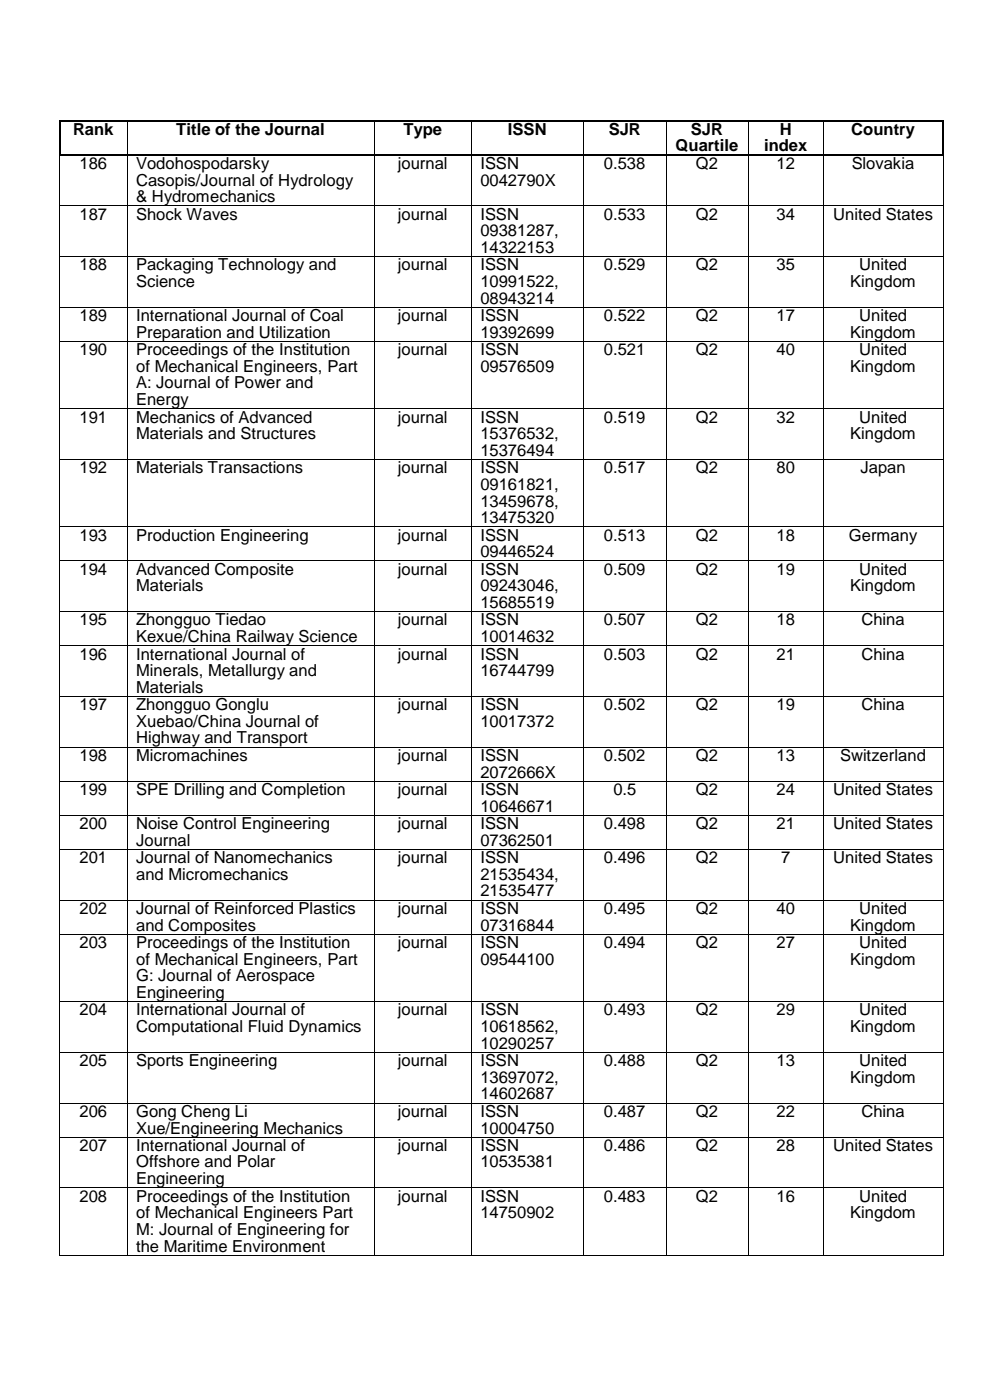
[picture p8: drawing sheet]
<svg xmlns="http://www.w3.org/2000/svg" width="210mm" height="297mm" viewBox="0 0 210 297" stroke-linecap="round" stroke-linejoin="round" font-family="sans-serif">
<defs><g id="words">
<g font-size="3.5">
<text x="15.5" y="28.6">Rank</text>
<text x="37.4" y="28.6">Title of the Journal</text>
<text x="85.6" y="28.6">Type</text>
<text x="107.8" y="28.6">ISSN</text>
<text x="129.1" y="28.6">SJR</text>
<text x="146.6" y="28.6">SJR</text>
<text x="165.4" y="28.6">H</text>
<text x="180.6" y="28.6">Country</text>
<text x="16.9" y="35.8">186</text>
<text x="28.9" y="35.8">Vodohospodarsky</text>
<text x="84.4" y="35.8">journal</text>
<text x="101.9" y="35.8">ISSN</text>
<text x="128.1" y="35.8">0.538</text>
<text x="143.3" y="32.1">Quartile</text>
<text x="147.6" y="35.8">Q2</text>
<text x="162.1" y="32.1">index</text>
<text x="164.8" y="35.8">12</text>
<text x="180.7" y="35.8">Slovakia</text>
<text x="28.9" y="39.4">Casopis/Journal of Hydrology</text>
<text x="101.9" y="39.4">0042790X</text>
<text x="16.9" y="46.6">187</text>
<text x="28.9" y="42.9">&amp; Hydromechanics</text>
<text x="28.9" y="46.6">Shock Waves</text>
<text x="84.4" y="46.6">journal</text>
<text x="101.9" y="46.6">ISSN</text>
<text x="128.1" y="46.6">0.533</text>
<text x="147.6" y="46.6">Q2</text>
<text x="164.8" y="46.6">34</text>
<text x="176.8" y="46.6">United States</text>
<text x="101.9" y="50.1">09381287,</text>
<text x="101.9" y="53.6">14322153</text>
<text x="16.9" y="57.4">188</text>
<text x="28.9" y="57.4">Packaging Technology and</text>
<text x="84.4" y="57.4">journal</text>
<text x="101.9" y="57.4">ISSN</text>
<text x="128.1" y="57.4">0.529</text>
<text x="147.6" y="57.4">Q2</text>
<text x="164.8" y="57.4">35</text>
<text x="182.3" y="57.4">United</text>
<text x="28.9" y="60.9">Science</text>
<text x="101.9" y="60.9">10991522,</text>
<text x="101.9" y="64.4">08943214</text>
<text x="180.4" y="60.9">Kingdom</text>
<text x="16.9" y="68.1">189</text>
<text x="28.9" y="68.1">International Journal of Coal</text>
<text x="28.9" y="71.6">Preparation and Utilization</text>
<text x="84.4" y="68.1">journal</text>
<text x="101.9" y="68.1">ISSN</text>
<text x="101.9" y="71.6">19392699</text>
<text x="128.1" y="68.1">0.522</text>
<text x="147.6" y="68.1">Q2</text>
<text x="164.8" y="68.1">17</text>
<text x="180.4" y="71.6">Kingdom</text>
<text x="182.3" y="68.1">United</text>
<text x="16.9" y="75.4">190</text>
<text x="28.9" y="75.4">Proceedings of the Institution</text>
<text x="84.4" y="75.4">journal</text>
<text x="101.9" y="75.4">ISSN</text>
<text x="128.1" y="75.4">0.521</text>
<text x="147.6" y="75.4">Q2</text>
<text x="164.8" y="75.4">40</text>
<text x="182.3" y="75.4">United</text>
<text x="28.9" y="78.9">of Mechanical Engineers, Part</text>
<text x="28.9" y="82.4">A: Journal of Power and</text>
<text x="101.9" y="78.9">09576509</text>
<text x="180.4" y="78.9">Kingdom</text>
<text x="16.9" y="89.6">191</text>
<text x="28.9" y="85.9">Energy</text>
<text x="28.9" y="89.6">Mechanics of Advanced</text>
<text x="84.4" y="89.6">journal</text>
<text x="101.9" y="89.6">ISSN</text>
<text x="128.1" y="89.6">0.519</text>
<text x="147.6" y="89.6">Q2</text>
<text x="164.8" y="89.6">32</text>
<text x="182.3" y="89.6">United</text>
<text x="28.9" y="93.2">Materials and Structures</text>
<text x="101.9" y="93.2">15376532,</text>
<text x="180.4" y="93.2">Kingdom</text>
<text x="16.9" y="100.4">192</text>
<text x="28.9" y="100.4">Materials Transactions</text>
<text x="84.4" y="100.4">journal</text>
<text x="101.9" y="96.7">15376494</text>
<text x="101.9" y="100.4">ISSN</text>
<text x="128.1" y="100.4">0.517</text>
<text x="147.6" y="100.4">Q2</text>
<text x="164.8" y="100.4">80</text>
<text x="182.5" y="100.4">Japan</text>
<text x="101.9" y="103.9">09161821,</text>
<text x="101.9" y="107.5">13459678,</text>
<text x="101.9" y="111">13475320</text>
<text x="16.9" y="114.7">193</text>
<text x="28.9" y="114.7">Production Engineering</text>
<text x="84.4" y="114.7">journal</text>
<text x="101.9" y="114.7">ISSN</text>
<text x="101.9" y="118.2">09446524</text>
<text x="128.1" y="114.7">0.513</text>
<text x="147.6" y="114.7">Q2</text>
<text x="164.8" y="114.7">18</text>
<text x="180.1" y="114.7">Germany</text>
<text x="16.9" y="121.9">194</text>
<text x="28.9" y="121.9">Advanced Composite</text>
<text x="28.9" y="125.5">Materials</text>
<text x="84.4" y="121.9">journal</text>
<text x="101.9" y="121.9">ISSN</text>
<text x="101.9" y="125.5">09243046,</text>
<text x="128.1" y="121.9">0.509</text>
<text x="147.6" y="121.9">Q2</text>
<text x="164.8" y="121.9">19</text>
<text x="180.4" y="125.5">Kingdom</text>
<text x="182.3" y="121.9">United</text>
<text x="101.9" y="129">15685519</text>
<text x="16.9" y="132.7">195</text>
<text x="28.9" y="132.7">Zhongguo Tiedao</text>
<text x="28.9" y="136.2">Kexue/China Railway Science</text>
<text x="84.4" y="132.7">journal</text>
<text x="101.9" y="132.7">ISSN</text>
<text x="101.9" y="136.2">10014632</text>
<text x="128.1" y="132.7">0.507</text>
<text x="147.6" y="132.7">Q2</text>
<text x="164.8" y="132.7">18</text>
<text x="182.7" y="132.7">China</text>
<text x="16.9" y="139.9">196</text>
<text x="28.9" y="139.9">International Journal of</text>
<text x="28.9" y="143.4">Minerals, Metallurgy and</text>
<text x="84.4" y="139.9">journal</text>
<text x="101.9" y="139.9">ISSN</text>
<text x="101.9" y="143.4">16744799</text>
<text x="128.1" y="139.9">0.503</text>
<text x="147.6" y="139.9">Q2</text>
<text x="164.8" y="139.9">21</text>
<text x="182.7" y="139.9">China</text>
<text x="28.9" y="147">Materials</text>
<text x="16.9" y="150.7">197</text>
<text x="28.9" y="150.7">Zhongguo Gonglu</text>
<text x="28.9" y="154.2">Xuebao/China Journal of</text>
<text x="84.4" y="150.7">journal</text>
<text x="101.9" y="150.7">ISSN</text>
<text x="101.9" y="154.2">10017372</text>
<text x="128.1" y="150.7">0.502</text>
<text x="147.6" y="150.7">Q2</text>
<text x="164.8" y="150.7">19</text>
<text x="182.7" y="150.7">China</text>
<text x="16.9" y="161.4">198</text>
<text x="28.9" y="157.7">Highway and Transport</text>
<text x="28.9" y="161.4">Micromachines</text>
<text x="84.4" y="161.4">journal</text>
<text x="101.9" y="161.4">ISSN</text>
<text x="128.1" y="161.4">0.502</text>
<text x="147.6" y="161.4">Q2</text>
<text x="164.8" y="161.4">13</text>
<text x="178.2" y="161.4">Switzerland</text>
<text x="101.9" y="165">2072666X</text>
<text x="16.9" y="168.7">199</text>
<text x="28.9" y="168.7">SPE Drilling and Completion</text>
<text x="84.4" y="168.7">journal</text>
<text x="101.9" y="168.7">ISSN</text>
<text x="101.9" y="172.2">10646671</text>
<text x="130.1" y="168.7">0.5</text>
<text x="147.6" y="168.7">Q2</text>
<text x="164.8" y="168.7">24</text>
<text x="176.8" y="168.7">United States</text>
<text x="16.9" y="175.9">200</text>
<text x="28.9" y="175.9">Noise Control Engineering</text>
<text x="28.9" y="179.4">Journal</text>
<text x="84.4" y="175.9">journal</text>
<text x="101.9" y="175.9">ISSN</text>
<text x="101.9" y="179.4">07362501</text>
<text x="128.1" y="175.9">0.498</text>
<text x="147.6" y="175.9">Q2</text>
<text x="164.8" y="175.9">21</text>
<text x="176.8" y="175.9">United States</text>
<text x="16.9" y="183.1">201</text>
<text x="28.9" y="183.1">Journal of Nanomechanics</text>
<text x="84.4" y="183.1">journal</text>
<text x="101.9" y="183.1">ISSN</text>
<text x="128.1" y="183.1">0.496</text>
<text x="147.6" y="183.1">Q2</text>
<text x="165.7" y="183.1">7</text>
<text x="176.8" y="183.1">United States</text>
<text x="28.9" y="186.7">and Micromechanics</text>
<text x="101.9" y="186.7">21535434,</text>
<text x="101.9" y="190.2">21535477</text>
<text x="16.9" y="193.9">202</text>
<text x="28.9" y="193.9">Journal of Reinforced Plastics</text>
<text x="28.9" y="197.4">and Composites</text>
<text x="84.4" y="193.9">journal</text>
<text x="101.9" y="193.9">ISSN</text>
<text x="101.9" y="197.4">07316844</text>
<text x="128.1" y="193.9">0.495</text>
<text x="147.6" y="193.9">Q2</text>
<text x="164.8" y="193.9">40</text>
<text x="180.4" y="197.4">Kingdom</text>
<text x="182.3" y="193.9">United</text>
<text x="16.9" y="201.1">203</text>
<text x="28.9" y="201.1">Proceedings of the Institution</text>
<text x="84.4" y="201.1">journal</text>
<text x="101.9" y="201.1">ISSN</text>
<text x="128.1" y="201.1">0.494</text>
<text x="147.6" y="201.1">Q2</text>
<text x="164.8" y="201.1">27</text>
<text x="182.3" y="201.1">United</text>
<text x="28.9" y="204.7">of Mechanical Engineers, Part</text>
<text x="28.9" y="208.2">G: Journal of Aerospace</text>
<text x="101.9" y="204.7">09544100</text>
<text x="180.4" y="204.7">Kingdom</text>
<text x="16.9" y="215.4">204</text>
<text x="28.9" y="211.7">Engineering</text>
<text x="28.9" y="215.4">International Journal of</text>
<text x="84.4" y="215.4">journal</text>
<text x="101.9" y="215.4">ISSN</text>
<text x="128.1" y="215.4">0.493</text>
<text x="147.6" y="215.4">Q2</text>
<text x="164.8" y="215.4">29</text>
<text x="182.3" y="215.4">United</text>
<text x="28.9" y="218.9">Computational Fluid Dynamics</text>
<text x="101.9" y="218.9">10618562,</text>
<text x="180.4" y="218.9">Kingdom</text>
<text x="16.9" y="226.2">205</text>
<text x="28.9" y="226.2">Sports Engineering</text>
<text x="84.4" y="226.2">journal</text>
<text x="101.9" y="222.5">10290257</text>
<text x="101.9" y="226.2">ISSN</text>
<text x="128.1" y="226.2">0.488</text>
<text x="147.6" y="226.2">Q2</text>
<text x="164.8" y="226.2">13</text>
<text x="182.3" y="226.2">United</text>
<text x="101.9" y="229.7">13697072,</text>
<text x="101.9" y="233.2">14602687</text>
<text x="180.4" y="229.7">Kingdom</text>
<text x="16.9" y="236.9">206</text>
<text x="28.9" y="236.9">Gong Cheng Li</text>
<text x="84.4" y="236.9">journal</text>
<text x="101.9" y="236.9">ISSN</text>
<text x="128.1" y="236.9">0.487</text>
<text x="147.6" y="236.9">Q2</text>
<text x="164.8" y="236.9">22</text>
<text x="182.7" y="236.9">China</text>
<text x="16.9" y="244.2">207</text>
<text x="28.9" y="240.5">Xue/Engineering Mechanics</text>
<text x="28.9" y="244.2">International Journal of</text>
<text x="84.4" y="244.2">journal</text>
<text x="101.9" y="240.5">10004750</text>
<text x="101.9" y="244.2">ISSN</text>
<text x="128.1" y="244.2">0.486</text>
<text x="147.6" y="244.2">Q2</text>
<text x="164.8" y="244.2">28</text>
<text x="176.8" y="244.2">United States</text>
<text x="28.9" y="247.7">Offshore and Polar</text>
<text x="28.9" y="251.2">Engineering</text>
<text x="101.9" y="247.7">10535381</text>
<text x="16.9" y="254.9">208</text>
<text x="28.9" y="254.9">Proceedings of the Institution</text>
<text x="84.4" y="254.9">journal</text>
<text x="101.9" y="254.9">ISSN</text>
<text x="128.1" y="254.9">0.483</text>
<text x="147.6" y="254.9">Q2</text>
<text x="164.8" y="254.9">16</text>
<text x="182.3" y="254.9">United</text>
<text x="28.9" y="258.5">of Mechanical Engineers Part</text>
<text x="28.9" y="262">M: Journal of Engineering for</text>
<text x="101.9" y="258.5">14750902</text>
<text x="180.4" y="258.5">Kingdom</text>
<text x="28.9" y="265.5">the Maritime Environment</text>
</g>
</g></defs>
<g fill="#000">
<path d="M12.5 25.4h.4v.3h-.4z" fill-rule="evenodd"/>
<path d="M12.5 25.4h.4v.3h-.4z" fill-rule="evenodd"/>
<path d="M12.5 32.8h.4v.4h-.4z" fill-rule="evenodd"/>
<path d="M12.5 32.8h.4v.4h-.4z" fill-rule="evenodd"/>
<path d="M12.9 32.8h.3v.4h-.3z" fill-rule="evenodd"/>
<path d="M26.9 25.4h.4v.3h-.4z" fill-rule="evenodd"/>
<path d="M26.9 32.8h.4v.4h-.4z" fill-rule="evenodd"/>
<path d="M79.3 25.4h.3v.3h-.3z" fill-rule="evenodd"/>
<path d="M79.3 32.8h.3v.4h-.3z" fill-rule="evenodd"/>
<path d="M100 25.4h.3v.3h-.3z" fill-rule="evenodd"/>
<path d="M100 32.8h.3v.4h-.3z" fill-rule="evenodd"/>
<path d="M123.8 25.4h.3v.3h-.3z" fill-rule="evenodd"/>
<path d="M123.8 32.8h.3v.4h-.3z" fill-rule="evenodd"/>
<path d="M141.2 25.4h.3v.3h-.3z" fill-rule="evenodd"/>
<path d="M141.2 32.8h.3v.4h-.3z" fill-rule="evenodd"/>
<path d="M158.7 25.4h.3v.3h-.3z" fill-rule="evenodd"/>
<path d="M158.7 32.8h.3v.4h-.3z" fill-rule="evenodd"/>
<path d="M174.6 25.4h.3v.3h-.3z" fill-rule="evenodd"/>
<path d="M174.6 32.8h.3v.4h-.3z" fill-rule="evenodd"/>
<path d="M199.9 25.4h.3v.3h-.3z" fill-rule="evenodd"/>
<path d="M199.9 25.4h.3v.3h-.3z" fill-rule="evenodd"/>
<path d="M199.9 32.8h.3v.4h-.3z" fill-rule="evenodd"/>
<path d="M199.9 32.8h.3v.4h-.3z" fill-rule="evenodd"/>
<path d="M12.6 43.6h.2v.1h-.2z" fill-rule="evenodd"/>
<path d="M12.6 54.3h.2v.2h-.2z" fill-rule="evenodd"/>
<path d="M26.9 43.6h.2v.1h-.2z" fill-rule="evenodd"/>
<path d="M26.9 54.3h.2v.2h-.2z" fill-rule="evenodd"/>
<path d="M79.3 43.6h.2v.1h-.2z" fill-rule="evenodd"/>
<path d="M79.3 54.3h.2v.2h-.2z" fill-rule="evenodd"/>
<path d="M100 43.6h.1v.1h-.1z" fill-rule="evenodd"/>
<path d="M100 54.3h.1v.2h-.1z" fill-rule="evenodd"/>
<path d="M123.8 43.6h.1v.1h-.1z" fill-rule="evenodd"/>
<path d="M123.8 54.3h.1v.2h-.1z" fill-rule="evenodd"/>
<path d="M141.2 43.6h.2v.1h-.2z" fill-rule="evenodd"/>
<path d="M141.2 54.3h.2v.2h-.2z" fill-rule="evenodd"/>
<path d="M158.7 43.6h.2v.1h-.2z" fill-rule="evenodd"/>
<path d="M158.7 54.3h.2v.2h-.2z" fill-rule="evenodd"/>
<path d="M174.6 43.6h.1v.1h-.1z" fill-rule="evenodd"/>
<path d="M174.6 54.3h.1v.2h-.1z" fill-rule="evenodd"/>
<path d="M200 43.6h.1v.1h-.1z" fill-rule="evenodd"/>
<path d="M200 54.3h.1v.2h-.1z" fill-rule="evenodd"/>
<path d="M12.6 65.1h.2v.2h-.2z" fill-rule="evenodd"/>
<path d="M12.6 72.3h.2v.2h-.2z" fill-rule="evenodd"/>
<path d="M26.9 65.1h.2v.2h-.2z" fill-rule="evenodd"/>
<path d="M26.9 72.3h.2v.2h-.2z" fill-rule="evenodd"/>
<path d="M79.3 65.1h.2v.2h-.2z" fill-rule="evenodd"/>
<path d="M79.3 72.3h.2v.2h-.2z" fill-rule="evenodd"/>
<path d="M100 65.1h.1v.2h-.1z" fill-rule="evenodd"/>
<path d="M100 72.3h.1v.2h-.1z" fill-rule="evenodd"/>
<path d="M123.8 65.1h.1v.2h-.1z" fill-rule="evenodd"/>
<path d="M123.8 72.3h.1v.2h-.1z" fill-rule="evenodd"/>
<path d="M141.2 65.1h.2v.2h-.2z" fill-rule="evenodd"/>
<path d="M141.2 72.3h.2v.2h-.2z" fill-rule="evenodd"/>
<path d="M158.7 65.1h.2v.2h-.2z" fill-rule="evenodd"/>
<path d="M158.7 72.3h.2v.2h-.2z" fill-rule="evenodd"/>
<path d="M174.6 65.1h.1v.2h-.1z" fill-rule="evenodd"/>
<path d="M174.6 72.3h.1v.2h-.1z" fill-rule="evenodd"/>
<path d="M200 65.1h.1v.2h-.1z" fill-rule="evenodd"/>
<path d="M200 72.3h.1v.2h-.1z" fill-rule="evenodd"/>
<path d="M12.6 86.6h.2v.2h-.2z" fill-rule="evenodd"/>
<path d="M12.6 97.4h.2v.2h-.2z" fill-rule="evenodd"/>
<path d="M26.9 86.6h.2v.2h-.2z" fill-rule="evenodd"/>
<path d="M26.9 97.4h.2v.2h-.2z" fill-rule="evenodd"/>
<path d="M79.3 86.6h.2v.2h-.2z" fill-rule="evenodd"/>
<path d="M79.3 97.4h.2v.2h-.2z" fill-rule="evenodd"/>
<path d="M100 86.6h.1v.2h-.1z" fill-rule="evenodd"/>
<path d="M100 97.4h.1v.2h-.1z" fill-rule="evenodd"/>
<path d="M123.8 86.6h.1v.2h-.1z" fill-rule="evenodd"/>
<path d="M123.8 97.4h.1v.2h-.1z" fill-rule="evenodd"/>
<path d="M141.2 86.6h.2v.2h-.2z" fill-rule="evenodd"/>
<path d="M141.2 97.4h.2v.2h-.2z" fill-rule="evenodd"/>
<path d="M158.7 86.6h.2v.2h-.2z" fill-rule="evenodd"/>
<path d="M158.7 97.4h.2v.2h-.2z" fill-rule="evenodd"/>
<path d="M174.6 86.6h.1v.2h-.1z" fill-rule="evenodd"/>
<path d="M174.6 97.4h.1v.2h-.1z" fill-rule="evenodd"/>
<path d="M200 86.6h.1v.2h-.1z" fill-rule="evenodd"/>
<path d="M200 97.4h.1v.2h-.1z" fill-rule="evenodd"/>
<path d="M12.6 111.7h.2v.2h-.2z" fill-rule="evenodd"/>
<path d="M12.6 118.9h.2v.2h-.2z" fill-rule="evenodd"/>
<path d="M26.9 111.7h.2v.2h-.2z" fill-rule="evenodd"/>
<path d="M26.9 118.9h.2v.2h-.2z" fill-rule="evenodd"/>
<path d="M79.3 111.7h.2v.2h-.2z" fill-rule="evenodd"/>
<path d="M79.3 118.9h.2v.2h-.2z" fill-rule="evenodd"/>
<path d="M100 111.7h.1v.2h-.1z" fill-rule="evenodd"/>
<path d="M100 118.9h.1v.2h-.1z" fill-rule="evenodd"/>
<path d="M123.8 111.7h.1v.2h-.1z" fill-rule="evenodd"/>
<path d="M123.8 118.9h.1v.2h-.1z" fill-rule="evenodd"/>
<path d="M141.2 111.7h.2v.2h-.2z" fill-rule="evenodd"/>
<path d="M141.2 118.9h.2v.2h-.2z" fill-rule="evenodd"/>
<path d="M158.7 111.7h.2v.2h-.2z" fill-rule="evenodd"/>
<path d="M158.7 118.9h.2v.2h-.2z" fill-rule="evenodd"/>
<path d="M174.6 111.7h.1v.2h-.1z" fill-rule="evenodd"/>
<path d="M174.6 118.9h.1v.2h-.1z" fill-rule="evenodd"/>
<path d="M200 111.7h.1v.2h-.1z" fill-rule="evenodd"/>
<path d="M200 118.9h.1v.2h-.1z" fill-rule="evenodd"/>
<path d="M12.6 129.7h.2v.2h-.2z" fill-rule="evenodd"/>
<path d="M12.6 136.9h.2v.2h-.2z" fill-rule="evenodd"/>
<path d="M26.9 129.7h.2v.2h-.2z" fill-rule="evenodd"/>
<path d="M26.9 136.9h.2v.2h-.2z" fill-rule="evenodd"/>
<path d="M79.3 129.7h.2v.2h-.2z" fill-rule="evenodd"/>
<path d="M79.3 136.9h.2v.2h-.2z" fill-rule="evenodd"/>
<path d="M100 129.7h.1v.2h-.1z" fill-rule="evenodd"/>
<path d="M100 136.9h.1v.2h-.1z" fill-rule="evenodd"/>
<path d="M123.8 129.7h.1v.2h-.1z" fill-rule="evenodd"/>
<path d="M123.8 136.9h.1v.2h-.1z" fill-rule="evenodd"/>
<path d="M141.2 129.7h.2v.2h-.2z" fill-rule="evenodd"/>
<path d="M141.2 136.9h.2v.2h-.2z" fill-rule="evenodd"/>
<path d="M158.7 129.7h.2v.2h-.2z" fill-rule="evenodd"/>
<path d="M158.7 136.9h.2v.2h-.2z" fill-rule="evenodd"/>
<path d="M174.6 129.7h.1v.2h-.1z" fill-rule="evenodd"/>
<path d="M174.6 136.9h.1v.2h-.1z" fill-rule="evenodd"/>
<path d="M200 129.7h.1v.2h-.1z" fill-rule="evenodd"/>
<path d="M200 136.9h.1v.2h-.1z" fill-rule="evenodd"/>
<path d="M12.6 147.7h.2v.2h-.2z" fill-rule="evenodd"/>
<path d="M12.6 158.4h.2v.2h-.2z" fill-rule="evenodd"/>
<path d="M26.9 147.7h.2v.2h-.2z" fill-rule="evenodd"/>
<path d="M26.9 158.4h.2v.2h-.2z" fill-rule="evenodd"/>
<path d="M79.3 147.7h.2v.2h-.2z" fill-rule="evenodd"/>
<path d="M79.3 158.4h.2v.2h-.2z" fill-rule="evenodd"/>
<path d="M100 147.7h.1v.2h-.1z" fill-rule="evenodd"/>
<path d="M100 158.4h.1v.2h-.1z" fill-rule="evenodd"/>
<path d="M123.8 147.7h.1v.2h-.1z" fill-rule="evenodd"/>
<path d="M123.8 158.4h.1v.2h-.1z" fill-rule="evenodd"/>
<path d="M141.2 147.7h.2v.2h-.2z" fill-rule="evenodd"/>
<path d="M141.2 158.4h.2v.2h-.2z" fill-rule="evenodd"/>
<path d="M158.7 147.7h.2v.2h-.2z" fill-rule="evenodd"/>
<path d="M158.7 158.4h.2v.2h-.2z" fill-rule="evenodd"/>
<path d="M174.6 147.7h.1v.2h-.1z" fill-rule="evenodd"/>
<path d="M174.6 158.4h.1v.2h-.1z" fill-rule="evenodd"/>
<path d="M200 147.7h.1v.2h-.1z" fill-rule="evenodd"/>
<path d="M200 158.4h.1v.2h-.1z" fill-rule="evenodd"/>
<path d="M12.6 165.7h.2v.1h-.2z" fill-rule="evenodd"/>
<path d="M12.6 172.9h.2v.1h-.2z" fill-rule="evenodd"/>
<path d="M26.9 165.7h.2v.1h-.2z" fill-rule="evenodd"/>
<path d="M26.9 172.9h.2v.1h-.2z" fill-rule="evenodd"/>
<path d="M79.3 165.7h.2v.1h-.2z" fill-rule="evenodd"/>
<path d="M79.3 172.9h.2v.1h-.2z" fill-rule="evenodd"/>
<path d="M100 165.7h.1v.1h-.1z" fill-rule="evenodd"/>
<path d="M100 172.9h.1v.1h-.1z" fill-rule="evenodd"/>
<path d="M123.8 165.7h.1v.1h-.1z" fill-rule="evenodd"/>
<path d="M123.8 172.9h.1v.1h-.1z" fill-rule="evenodd"/>
<path d="M141.2 165.7h.2v.1h-.2z" fill-rule="evenodd"/>
<path d="M141.2 172.9h.2v.1h-.2z" fill-rule="evenodd"/>
<path d="M158.7 165.7h.2v.1h-.2z" fill-rule="evenodd"/>
<path d="M158.7 172.9h.2v.1h-.2z" fill-rule="evenodd"/>
<path d="M174.6 165.7h.1v.1h-.1z" fill-rule="evenodd"/>
<path d="M174.6 172.9h.1v.1h-.1z" fill-rule="evenodd"/>
<path d="M200 165.7h.1v.1h-.1z" fill-rule="evenodd"/>
<path d="M200 172.9h.1v.1h-.1z" fill-rule="evenodd"/>
<path d="M12.6 180.1h.2v.2h-.2z" fill-rule="evenodd"/>
<path d="M12.6 190.9h.2v.1h-.2z" fill-rule="evenodd"/>
<path d="M12.6 198.1h.2v.2h-.2z" fill-rule="evenodd"/>
<path d="M26.9 180.1h.2v.2h-.2z" fill-rule="evenodd"/>
<path d="M26.9 190.9h.2v.1h-.2z" fill-rule="evenodd"/>
<path d="M26.9 198.1h.2v.2h-.2z" fill-rule="evenodd"/>
<path d="M79.3 180.1h.2v.2h-.2z" fill-rule="evenodd"/>
<path d="M79.3 190.9h.2v.1h-.2z" fill-rule="evenodd"/>
<path d="M79.3 198.1h.2v.2h-.2z" fill-rule="evenodd"/>
<path d="M100 180.1h.1v.2h-.1z" fill-rule="evenodd"/>
<path d="M100 190.9h.1v.1h-.1z" fill-rule="evenodd"/>
<path d="M100 198.1h.1v.2h-.1z" fill-rule="evenodd"/>
<path d="M123.8 180.1h.1v.2h-.1z" fill-rule="evenodd"/>
<path d="M123.8 190.9h.1v.1h-.1z" fill-rule="evenodd"/>
<path d="M123.8 198.1h.1v.2h-.1z" fill-rule="evenodd"/>
<path d="M141.2 180.1h.2v.2h-.2z" fill-rule="evenodd"/>
<path d="M141.2 190.9h.2v.1h-.2z" fill-rule="evenodd"/>
<path d="M141.2 198.1h.2v.2h-.2z" fill-rule="evenodd"/>
<path d="M158.7 180.1h.2v.2h-.2z" fill-rule="evenodd"/>
<path d="M158.7 190.9h.2v.1h-.2z" fill-rule="evenodd"/>
<path d="M158.7 198.1h.2v.2h-.2z" fill-rule="evenodd"/>
<path d="M174.6 180.1h.1v.2h-.1z" fill-rule="evenodd"/>
<path d="M174.6 190.9h.1v.1h-.1z" fill-rule="evenodd"/>
<path d="M174.6 198.1h.1v.2h-.1z" fill-rule="evenodd"/>
<path d="M200 180.1h.1v.2h-.1z" fill-rule="evenodd"/>
<path d="M200 190.9h.1v.1h-.1z" fill-rule="evenodd"/>
<path d="M200 198.1h.1v.2h-.1z" fill-rule="evenodd"/>
<path d="M12.6 212.4h.2v.2h-.2z" fill-rule="evenodd"/>
<path d="M26.9 212.4h.2v.2h-.2z" fill-rule="evenodd"/>
<path d="M79.3 212.4h.2v.2h-.2z" fill-rule="evenodd"/>
<path d="M100 212.4h.1v.2h-.1z" fill-rule="evenodd"/>
<path d="M123.8 212.4h.1v.2h-.1z" fill-rule="evenodd"/>
<path d="M141.2 212.4h.2v.2h-.2z" fill-rule="evenodd"/>
<path d="M158.7 212.4h.2v.2h-.2z" fill-rule="evenodd"/>
<path d="M174.6 212.4h.1v.2h-.1z" fill-rule="evenodd"/>
<path d="M200 212.4h.1v.2h-.1z" fill-rule="evenodd"/>
<path d="M12.6 223.2h.2v.1h-.2z" fill-rule="evenodd"/>
<path d="M12.6 233.9h.2v.2h-.2z" fill-rule="evenodd"/>
<path d="M26.9 223.2h.2v.1h-.2z" fill-rule="evenodd"/>
<path d="M26.9 233.9h.2v.2h-.2z" fill-rule="evenodd"/>
<path d="M79.3 223.2h.2v.1h-.2z" fill-rule="evenodd"/>
<path d="M79.3 233.9h.2v.2h-.2z" fill-rule="evenodd"/>
<path d="M100 223.2h.1v.1h-.1z" fill-rule="evenodd"/>
<path d="M100 233.9h.1v.2h-.1z" fill-rule="evenodd"/>
<path d="M123.8 223.2h.1v.1h-.1z" fill-rule="evenodd"/>
<path d="M123.8 233.9h.1v.2h-.1z" fill-rule="evenodd"/>
<path d="M141.2 223.2h.2v.1h-.2z" fill-rule="evenodd"/>
<path d="M141.2 233.9h.2v.2h-.2z" fill-rule="evenodd"/>
<path d="M158.7 223.2h.2v.1h-.2z" fill-rule="evenodd"/>
<path d="M158.7 233.9h.2v.2h-.2z" fill-rule="evenodd"/>
<path d="M174.6 223.2h.1v.1h-.1z" fill-rule="evenodd"/>
<path d="M174.6 233.9h.1v.2h-.1z" fill-rule="evenodd"/>
<path d="M200 223.2h.1v.1h-.1z" fill-rule="evenodd"/>
<path d="M200 233.9h.1v.2h-.1z" fill-rule="evenodd"/>
<path d="M12.6 241.2h.2v.1h-.2z" fill-rule="evenodd"/>
<path d="M12.6 251.9h.2v.2h-.2z" fill-rule="evenodd"/>
<path d="M26.9 241.2h.2v.1h-.2z" fill-rule="evenodd"/>
<path d="M26.9 251.9h.2v.2h-.2z" fill-rule="evenodd"/>
<path d="M79.3 241.2h.2v.1h-.2z" fill-rule="evenodd"/>
<path d="M79.3 251.9h.2v.2h-.2z" fill-rule="evenodd"/>
<path d="M100 241.2h.1v.1h-.1z" fill-rule="evenodd"/>
<path d="M100 251.9h.1v.2h-.1z" fill-rule="evenodd"/>
<path d="M123.8 241.2h.1v.1h-.1z" fill-rule="evenodd"/>
<path d="M123.8 251.9h.1v.2h-.1z" fill-rule="evenodd"/>
<path d="M141.2 241.2h.2v.1h-.2z" fill-rule="evenodd"/>
<path d="M141.2 251.9h.2v.2h-.2z" fill-rule="evenodd"/>
<path d="M158.7 241.2h.2v.1h-.2z" fill-rule="evenodd"/>
<path d="M158.7 251.9h.2v.2h-.2z" fill-rule="evenodd"/>
<path d="M174.6 241.2h.1v.1h-.1z" fill-rule="evenodd"/>
<path d="M174.6 251.9h.1v.2h-.1z" fill-rule="evenodd"/>
<path d="M200 241.2h.1v.1h-.1z" fill-rule="evenodd"/>
<path d="M200 251.9h.1v.2h-.1z" fill-rule="evenodd"/>
<path d="M12.6 266.2h.2v.2h-.2z" fill-rule="evenodd"/>
<path d="M12.6 266.2h.2v.2h-.2z" fill-rule="evenodd"/>
<path d="M26.9 266.2h.2v.2h-.2z" fill-rule="evenodd"/>
<path d="M79.3 266.2h.2v.2h-.2z" fill-rule="evenodd"/>
<path d="M100 266.2h.1v.2h-.1z" fill-rule="evenodd"/>
<path d="M123.8 266.2h.1v.2h-.1z" fill-rule="evenodd"/>
<path d="M141.2 266.2h.2v.2h-.2z" fill-rule="evenodd"/>
<path d="M158.7 266.2h.2v.2h-.2z" fill-rule="evenodd"/>
<path d="M174.6 266.2h.1v.2h-.1z" fill-rule="evenodd"/>
<path d="M200 266.2h.1v.2h-.1z" fill-rule="evenodd"/>
<path d="M200 266.2h.1v.2h-.1z" fill-rule="evenodd"/>
</g>
<g fill="none" stroke="#000" stroke-width=".34">
<path d="M12.7 25.7v7.1M12.9 25.6h14M13.2 33h13.7M27.3 25.6h52M27.3 33h52M79.6 25.6h20.4M79.6 33h20.4M100.3 25.6h23.5M100.3 33h23.5M124.1 25.6h17.1M124.1 33h17.1M141.5 25.6h17.2"/>
<path d="M141.5 33h17.2M159 25.6h15.6M159 33h15.6M174.9 25.6h25M174.9 33h25M200.1 25.7v7.1"/>
</g>
<g fill="none" stroke="#000" stroke-width=".21">
<path d="M12.7 33.2v10.4M27 25.7v7.1M27 33.2v10.4M79.4 25.7v7.1M79.4 33.2v10.4M100.1 25.7v7.1M100.1 33.2v10.4M123.8 25.7v7.1M123.8 33.2v10.4M141.3 25.7v7.1M141.3 33.2v10.4M158.8 25.7v7.1"/>
<path d="M158.8 33.2v10.4M174.7 25.7v7.1M174.7 33.2v10.4M200.1 33.2v10.4M12.7 43.7v10.6M12.7 54.5v10.6M12.8 43.7h14.1M12.8 54.4h14.1M27 43.7v10.6M27 54.5v10.6M27.1 43.7h52.2M27.1 54.4h52.2"/>
<path d="M79.4 43.7v10.6M79.4 54.5v10.6M79.5 43.7h20.5M79.5 54.4h20.5M100.1 43.7v10.6M100.1 54.5v10.6M100.1 43.7h23.7M100.1 54.4h23.7M123.8 43.7v10.6M123.8 54.5v10.6M123.9 43.7h17.3M123.9 54.4h17.3"/>
<path d="M141.3 43.7v10.6M141.3 54.5v10.6M141.4 43.7h17.3M141.4 54.4h17.3M158.8 43.7v10.6M158.8 54.5v10.6M158.9 43.7h15.7M158.9 54.4h15.7M174.7 43.7v10.6M174.7 54.5v10.6M174.7 43.7h25.3M174.7 54.4h25.3"/>
<path d="M200.1 43.7v10.6M200.1 54.5v10.6M12.7 65.3v7M12.7 72.5v14.1M12.8 65.2h14.1M12.8 72.4h14.1M27 65.3v7M27 72.5v14.1M27.1 65.2h52.2M27.1 72.4h52.2M79.4 65.3v7M79.4 72.5v14.1"/>
<path d="M79.5 65.2h20.5M79.5 72.4h20.5M100.1 65.3v7M100.1 72.5v14.1M100.1 65.2h23.7M100.1 72.4h23.7M123.8 65.3v7M123.8 72.5v14.1M123.9 65.2h17.3M123.9 72.4h17.3M141.3 65.3v7M141.3 72.5v14.1"/>
<path d="M141.4 65.2h17.3M141.4 72.4h17.3M158.8 65.3v7M158.8 72.5v14.1M158.9 65.2h15.7M158.9 72.4h15.7M174.7 65.3v7M174.7 72.5v14.1M174.7 65.2h25.3M174.7 72.4h25.3M200.1 65.3v7M200.1 72.5v14.1"/>
<path d="M12.7 86.8v10.6M12.7 97.6v14.1M12.8 86.7h14.1M12.8 97.5h14.1M27 86.8v10.6M27 97.6v14.1M27.1 86.7h52.2M27.1 97.5h52.2M79.4 86.8v10.6M79.4 97.6v14.1M79.5 86.7h20.5M79.5 97.5h20.5"/>
<path d="M100.1 86.8v10.6M100.1 97.6v14.1M100.1 86.7h23.7M100.1 97.5h23.7M123.8 86.8v10.6M123.8 97.6v14.1M123.9 86.7h17.3M123.9 97.5h17.3M141.3 86.8v10.6M141.3 97.6v14.1M141.4 86.7h17.3M141.4 97.5h17.3"/>
<path d="M158.8 86.8v10.6M158.8 97.6v14.1M158.9 86.7h15.7M158.9 97.5h15.7M174.7 86.8v10.6M174.7 97.6v14.1M174.7 86.7h25.3M174.7 97.5h25.3M200.1 86.8v10.6M200.1 97.6v14.1M12.7 111.9v7M12.7 119.1v10.6"/>
<path d="M12.8 111.8h14.1M12.8 119h14.1M27 111.9v7M27 119.1v10.6M27.1 111.8h52.2M27.1 119h52.2M79.4 111.9v7M79.4 119.1v10.6M79.5 111.8h20.5M79.5 119h20.5M100.1 111.9v7M100.1 119.1v10.6"/>
<path d="M100.1 111.8h23.7M100.1 119h23.7M123.8 111.9v7M123.8 119.1v10.6M123.9 111.8h17.3M123.9 119h17.3M141.3 111.9v7M141.3 119.1v10.6M141.4 111.8h17.3M141.4 119h17.3M158.8 111.9v7M158.8 119.1v10.6"/>
<path d="M158.9 111.8h15.7M158.9 119h15.7M174.7 111.9v7M174.7 119.1v10.6M174.7 111.8h25.3M174.7 119h25.3M200.1 111.9v7M200.1 119.1v10.6M12.7 129.9v7M12.7 137v10.7M12.8 129.8h14.1M12.8 137h14.1"/>
<path d="M27 129.9v7M27 137v10.7M27.1 129.8h52.2M27.1 137h52.2M79.4 129.9v7M79.4 137v10.7M79.5 129.8h20.5M79.5 137h20.5M100.1 129.9v7M100.1 137v10.7M100.1 129.8h23.7M100.1 137h23.7"/>
<path d="M123.8 129.9v7M123.8 137v10.7M123.9 129.8h17.3M123.9 137h17.3M141.3 129.9v7M141.3 137v10.7M141.4 129.8h17.3M141.4 137h17.3M158.8 129.9v7M158.8 137v10.7M158.9 129.8h15.7M158.9 137h15.7"/>
<path d="M174.7 129.9v7M174.7 137v10.7M174.7 129.8h25.3M174.7 137h25.3M200.1 129.9v7M200.1 137v10.7M12.7 147.9v10.5M12.7 158.6v7.1M12.8 147.8h14.1M12.8 158.5h14.1M27 147.9v10.5M27 158.6v7.1"/>
<path d="M27.1 147.8h52.2M27.1 158.5h52.2M79.4 147.9v10.5M79.4 158.6v7.1M79.5 147.8h20.5M79.5 158.5h20.5M100.1 147.9v10.5M100.1 158.6v7.1M100.1 147.8h23.7M100.1 158.5h23.7M123.8 147.9v10.5M123.8 158.6v7.1"/>
<path d="M123.9 147.8h17.3M123.9 158.5h17.3M141.3 147.9v10.5M141.3 158.6v7.1M141.4 147.8h17.3M141.4 158.5h17.3M158.8 147.9v10.5M158.8 158.6v7.1M158.9 147.8h15.7M158.9 158.5h15.7M174.7 147.9v10.5M174.7 158.6v7.1"/>
<path d="M174.7 147.8h25.3M174.7 158.5h25.3M200.1 147.9v10.5M200.1 158.6v7.1M12.7 165.8v7.1M12.7 173v7.1M12.8 165.8h14.1M12.8 173h14.1M27 165.8v7.1M27 173v7.1M27.1 165.8h52.2M27.1 173h52.2"/>
<path d="M79.4 165.8v7.1M79.4 173v7.1M79.5 165.8h20.5M79.5 173h20.5M100.1 165.8v7.1M100.1 173v7.1M100.1 165.8h23.7M100.1 173h23.7M123.8 165.8v7.1M123.8 173v7.1M123.9 165.8h17.3M123.9 173h17.3"/>
<path d="M141.3 165.8v7.1M141.3 173v7.1M141.4 165.8h17.3M141.4 173h17.3M158.8 165.8v7.1M158.8 173v7.1M158.9 165.8h15.7M158.9 173h15.7M174.7 165.8v7.1M174.7 173v7.1M174.7 165.8h25.3M174.7 173h25.3"/>
<path d="M200.1 165.8v7.1M200.1 173v7.1M12.7 180.3v10.6M12.7 191v7.1M12.7 198.3v14.1M12.8 180.2h14.1M12.8 190.9h14.1M12.8 198.2h14.1M27 180.3v10.6M27 191v7.1M27 198.3v14.1M27.1 180.2h52.2"/>
<path d="M27.1 190.9h52.2M27.1 198.2h52.2M79.4 180.3v10.6M79.4 191v7.1M79.4 198.3v14.1M79.5 180.2h20.5M79.5 190.9h20.5M79.5 198.2h20.5M100.1 180.3v10.6M100.1 191v7.1M100.1 198.3v14.1M100.1 180.2h23.7"/>
<path d="M100.1 190.9h23.7M100.1 198.2h23.7M123.8 180.3v10.6M123.8 191v7.1M123.8 198.3v14.1M123.9 180.2h17.3M123.9 190.9h17.3M123.9 198.2h17.3M141.3 180.3v10.6M141.3 191v7.1M141.3 198.3v14.1M141.4 180.2h17.3"/>
<path d="M141.4 190.9h17.3M141.4 198.2h17.3M158.8 180.3v10.6M158.8 191v7.1M158.8 198.3v14.1M158.9 180.2h15.7M158.9 190.9h15.7M158.9 198.2h15.7M174.7 180.3v10.6M174.7 191v7.1M174.7 198.3v14.1M174.7 180.2h25.3"/>
<path d="M174.7 190.9h25.3M174.7 198.2h25.3M200.1 180.3v10.6M200.1 191v7.1M200.1 198.3v14.1M12.7 212.6v10.6M12.8 212.5h14.1M27 212.6v10.6M27.1 212.5h52.2M79.4 212.6v10.6M79.5 212.5h20.5M100.1 212.6v10.6"/>
<path d="M100.1 212.5h23.7M123.8 212.6v10.6M123.9 212.5h17.3M141.3 212.6v10.6M141.4 212.5h17.3M158.8 212.6v10.6M158.9 212.5h15.7M174.7 212.6v10.6M174.7 212.5h25.3M200.1 212.6v10.6M12.7 223.3v10.6M12.7 234.1v7.1"/>
<path d="M12.8 223.3h14.1M12.8 234h14.1M27 223.3v10.6M27 234.1v7.1M27.1 223.3h52.2M27.1 234h52.2M79.4 223.3v10.6M79.4 234.1v7.1M79.5 223.3h20.5M79.5 234h20.5M100.1 223.3v10.6M100.1 234.1v7.1"/>
<path d="M100.1 223.3h23.7M100.1 234h23.7M123.8 223.3v10.6M123.8 234.1v7.1M123.9 223.3h17.3M123.9 234h17.3M141.3 223.3v10.6M141.3 234.1v7.1M141.4 223.3h17.3M141.4 234h17.3M158.8 223.3v10.6M158.8 234.1v7.1"/>
<path d="M158.9 223.3h15.7M158.9 234h15.7M174.7 223.3v10.6M174.7 234.1v7.1M174.7 223.3h25.3M174.7 234h25.3M200.1 223.3v10.6M200.1 234.1v7.1M12.7 241.3v10.6M12.7 252.1v14.1M12.8 241.3h14.1M12.8 252h14.1"/>
<path d="M27 241.3v10.6M27 252.1v14.1M27.1 241.3h52.2M27.1 252h52.2M79.4 241.3v10.6M79.4 252.1v14.1M79.5 241.3h20.5M79.5 252h20.5M100.1 241.3v10.6M100.1 252.1v14.1M100.1 241.3h23.7M100.1 252h23.7"/>
<path d="M123.8 241.3v10.6M123.8 252.1v14.1M123.9 241.3h17.3M123.9 252h17.3M141.3 241.3v10.6M141.3 252.1v14.1M141.4 241.3h17.3M141.4 252h17.3M158.8 241.3v10.6M158.8 252.1v14.1M158.9 241.3h15.7M158.9 252h15.7"/>
<path d="M174.7 241.3v10.6M174.7 252.1v14.1M174.7 241.3h25.3M174.7 252h25.3M200.1 241.3v10.6M200.1 252.1v14.1M12.8 266.3h14.1M27.1 266.3h52.2M79.5 266.3h20.5M100.1 266.3h23.7M123.9 266.3h17.3M141.4 266.3h17.3"/>
<path d="M158.9 266.3h15.7M174.7 266.3h25.3"/>
</g>
<use href="#words"/>
</svg>
